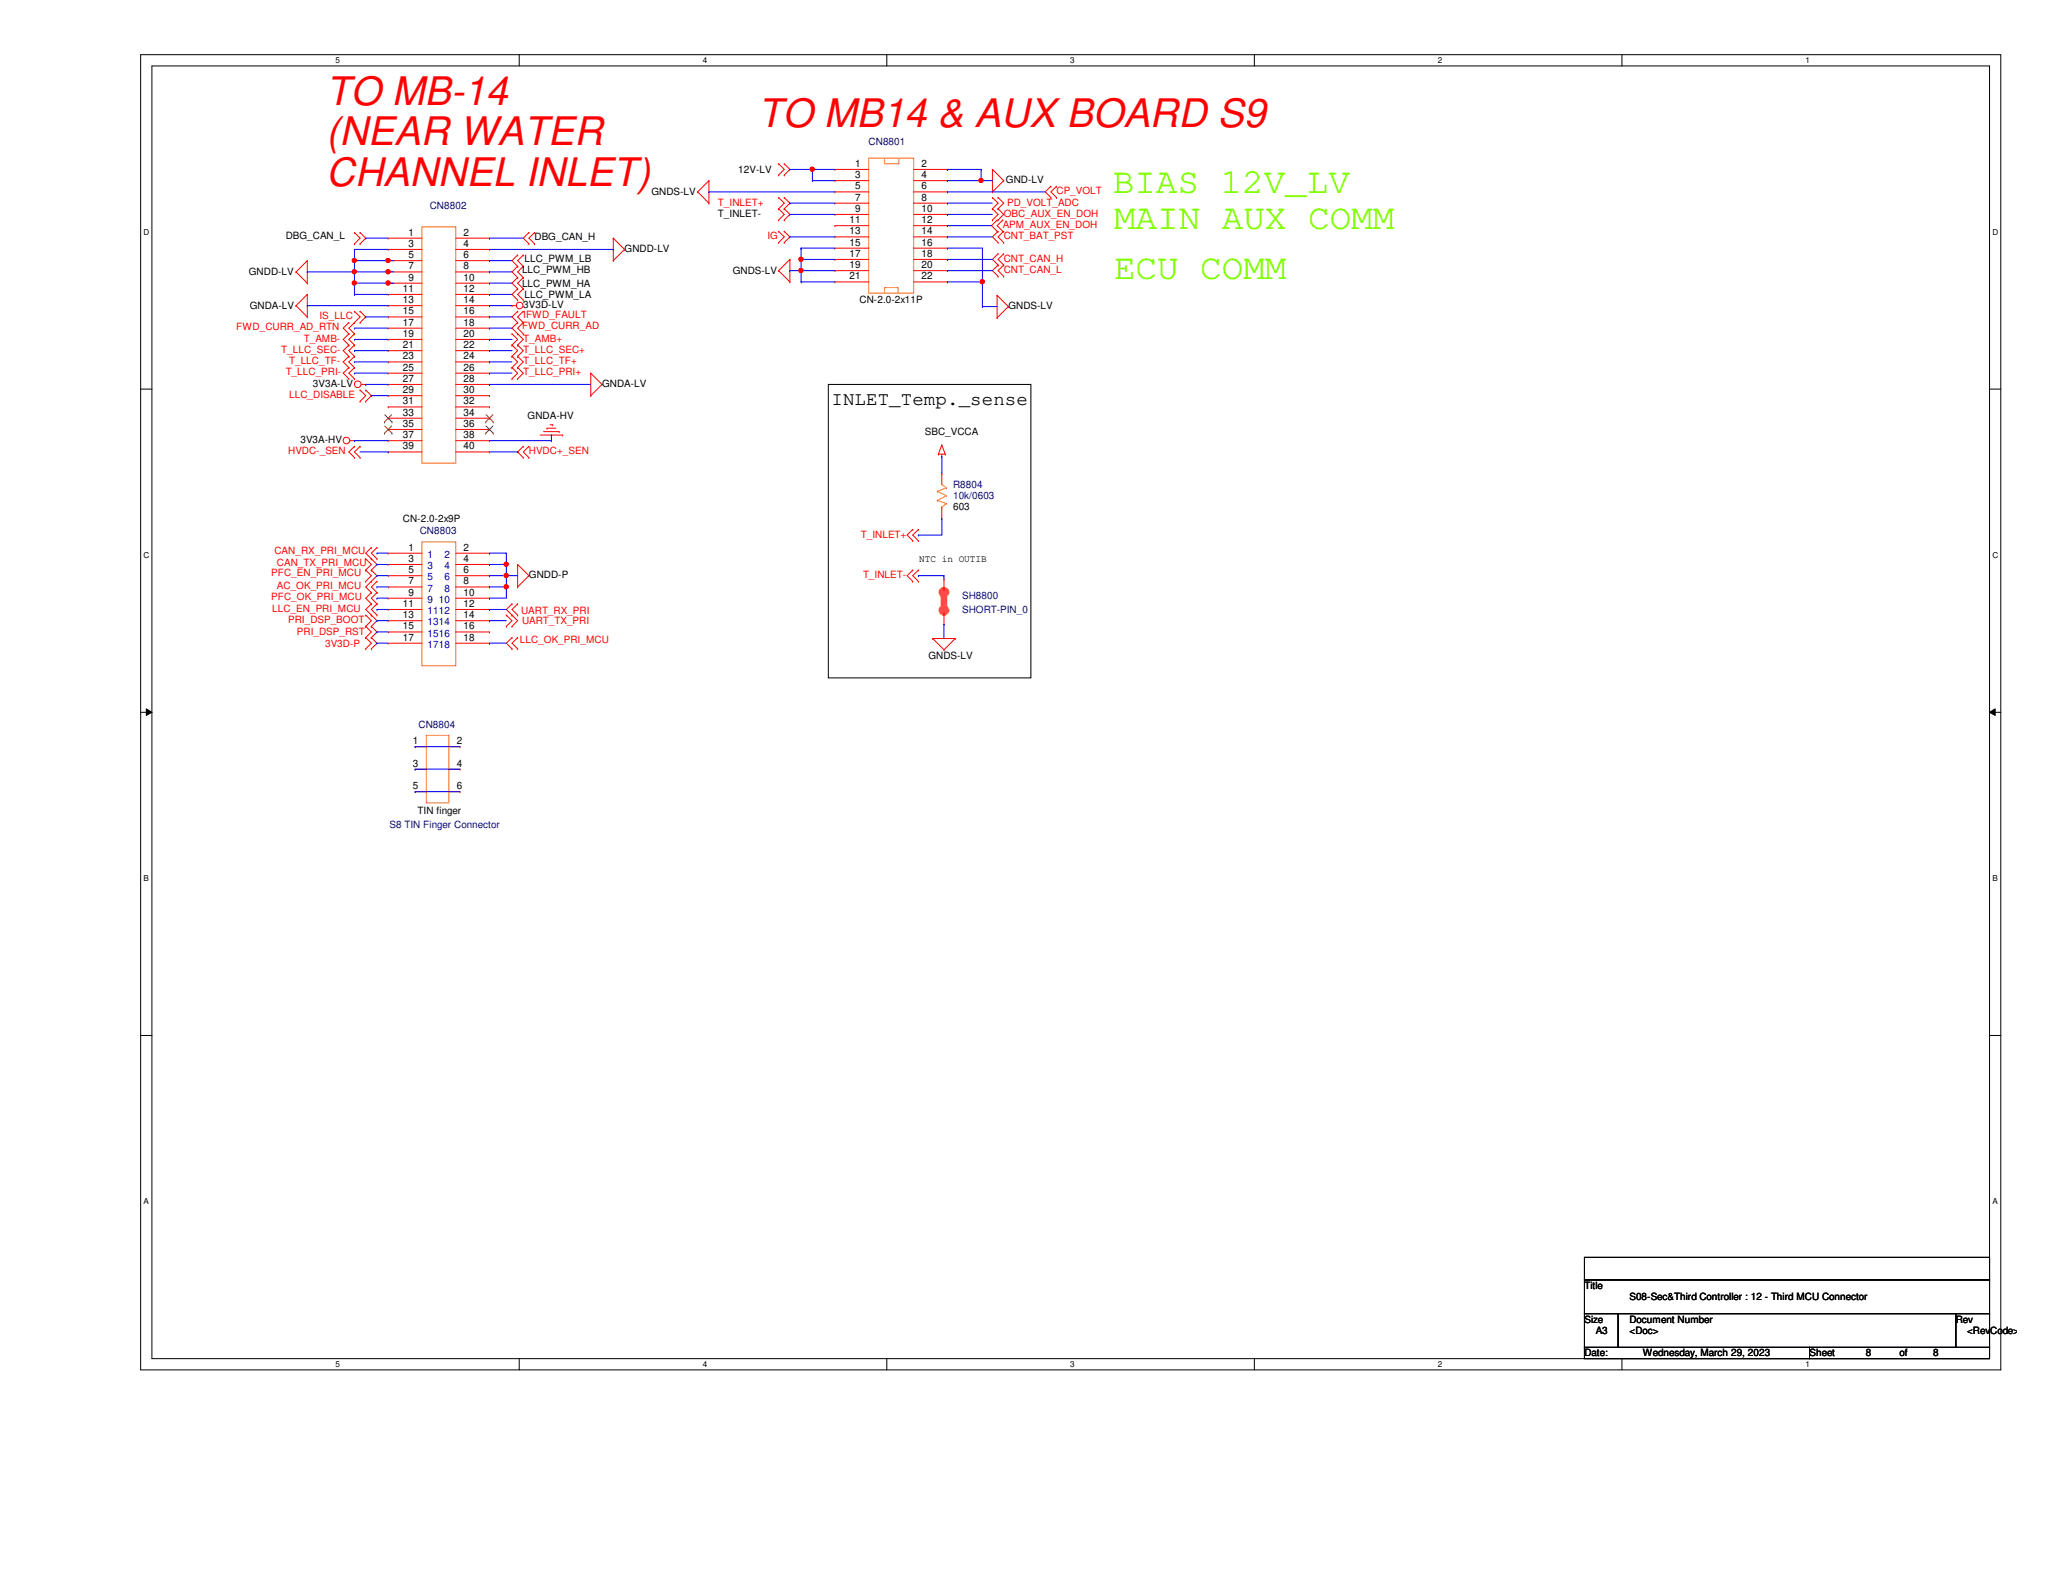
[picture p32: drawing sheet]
<svg xmlns="http://www.w3.org/2000/svg" width="279mm" height="216mm" viewBox="0 0 279 216" stroke-linecap="round" stroke-linejoin="round" font-family="sans-serif">
<defs><g id="words">
<g font-size="5.3" fill="#f00">
<text x="44.2" y="14.2">TO MB-14</text>
<text x="102.7" y="17.2">TO MB14 &amp; AUX BOARD S9</text>
<text x="44.2" y="19.7">(NEAR WATER</text>
<text x="44.2" y="25.2">CHANNEL INLET)</text>
</g>
<g font-size="4.9" fill="#80ff00">
<text x="150.7" y="26.2">BIAS 12V_LV</text>
<text x="150.9" y="31.1">MAIN AUX COMM</text>
<text x="150.9" y="37.8">ECU COMM</text>
</g>
<text font-size="2.6" x="112.6" y="54.9">INLET_Temp._sense</text>
<g font-size="1.4">
<text x="100" y="23.4">12V-LV</text>
<text x="115.8" y="22.6">1</text>
<text x="124.8" y="22.6">2</text>
<text x="88.2" y="26.5">GNDS-LV</text>
<text x="97.2" y="29.4">T_INLET-</text>
<text x="115.8" y="24.1">3</text>
<text x="115.8" y="25.7">5</text>
<text x="115.8" y="27.2">7</text>
<text x="115.8" y="28.7">9</text>
<text x="124.8" y="24.1">4</text>
<text x="124.8" y="25.7">6</text>
<text x="124.8" y="27.2">8</text>
<text x="124.8" y="28.7">10</text>
<text x="136.2" y="24.8">GND-LV</text>
<text x="38.7" y="32.4">DBG_CAN_L</text>
<text x="55.3" y="31.9">1</text>
<text x="55.3" y="33.4">3</text>
<text x="55.3" y="35">5</text>
<text x="62.8" y="31.9">2</text>
<text x="62.8" y="33.4">4</text>
<text x="62.8" y="35">6</text>
<text x="71" y="35.5">LLC_PWM_LB</text>
<text x="72.4" y="32.6">DBG_CAN_H</text>
<text x="84.6" y="34.1">GNDD-LV</text>
<text x="115.1" y="30.2">11</text>
<text x="115.1" y="31.7">13</text>
<text x="115.1" y="33.3">15</text>
<text x="115.1" y="34.8">17</text>
<text x="124.8" y="30.2">12</text>
<text x="124.8" y="31.7">14</text>
<text x="124.8" y="33.3">16</text>
<text x="124.8" y="34.8">18</text>
<text x="33.7" y="37.3">GNDD-LV</text>
<text x="33.8" y="41.9">GNDA-LV</text>
<text x="54.6" y="39.5">11</text>
<text x="54.6" y="41.1">13</text>
<text x="55.3" y="36.5">7</text>
<text x="55.3" y="38">9</text>
<text x="62.8" y="36.5">8</text>
<text x="62.8" y="38">10</text>
<text x="62.8" y="39.5">12</text>
<text x="62.8" y="41.1">14</text>
<text x="70.7" y="37">LLC_PWM_HB</text>
<text x="70.7" y="38.8">LLC_PWM_HA</text>
<text x="70.9" y="41.7">3V3D-LV</text>
<text x="71" y="40.3">LLC_PWM_LA</text>
<text x="99.2" y="37.1">GNDS-LV</text>
<text x="115.1" y="36.3">19</text>
<text x="115.1" y="37.8">21</text>
<text x="116.4" y="41.1">CN-2.0-2x11P</text>
<text x="124.8" y="36.3">20</text>
<text x="124.8" y="37.8">22</text>
<text x="136.6" y="41.9">GNDS-LV</text>
<text x="54.6" y="42.6">15</text>
<text x="54.6" y="44.1">17</text>
<text x="54.6" y="45.6">19</text>
<text x="54.6" y="47.2">21</text>
<text x="62.8" y="42.6">16</text>
<text x="62.8" y="44.1">18</text>
<text x="62.8" y="45.6">20</text>
<text x="62.8" y="47.2">22</text>
<text x="42.4" y="52.4">3V3A-LV</text>
<text x="54.6" y="48.7">23</text>
<text x="54.6" y="50.2">25</text>
<text x="54.6" y="51.7">27</text>
<text x="54.6" y="53.3">29</text>
<text x="62.8" y="48.7">24</text>
<text x="62.8" y="50.2">26</text>
<text x="62.8" y="51.7">28</text>
<text x="62.8" y="53.3">30</text>
<text x="81.5" y="52.4">GNDA-LV</text>
<text x="40.7" y="60">3V3A-HV</text>
<text x="54.6" y="54.8">31</text>
<text x="54.6" y="56.3">33</text>
<text x="54.6" y="57.8">35</text>
<text x="54.6" y="59.4">37</text>
<text x="62.8" y="54.8">32</text>
<text x="62.8" y="56.3">34</text>
<text x="62.8" y="57.8">36</text>
<text x="62.8" y="59.4">38</text>
<text x="71.5" y="56.8">GNDA-HV</text>
<text x="125.3" y="58.9">SBC_VCCA</text>
<text x="54.6" y="60.9">39</text>
<text x="62.8" y="60.9">40</text>
<text x="54.6" y="70.7">CN-2.0-2x9P</text>
<text x="129.1" y="69.1">603</text>
<text x="55.3" y="74.6">1</text>
<text x="55.3" y="76.1">3</text>
<text x="55.3" y="77.6">5</text>
<text x="62.8" y="74.6">2</text>
<text x="62.8" y="76.1">4</text>
<text x="62.8" y="77.6">6</text>
<text x="124.5" y="76.1">NTC in OUTIB</text>
<text x="54.6" y="82.2">11</text>
<text x="54.6" y="83.7">13</text>
<text x="55.3" y="79.2">7</text>
<text x="55.3" y="80.7">9</text>
<text x="62.8" y="79.2">8</text>
<text x="62.8" y="80.7">10</text>
<text x="62.8" y="82.2">12</text>
<text x="62.8" y="83.7">14</text>
<text x="71.6" y="78.3">GNDD-P</text>
<text x="54.6" y="85.3">15</text>
<text x="54.6" y="86.8">17</text>
<text x="62.8" y="85.3">16</text>
<text x="62.8" y="86.8">18</text>
<text x="125.7" y="89.2">GNDS-LV</text>
<text x="55.9" y="100.8">1</text>
<text x="61.8" y="100.8">2</text>
<text x="55.9" y="103.8">3</text>
<text x="55.9" y="106.9">5</text>
<text x="61.8" y="103.8">4</text>
<text x="61.8" y="106.9">6</text>
<text x="56.6" y="110.3">TIN finger</text>
<text x="214.6" y="174.6">Title</text>
<text x="214.6" y="179.2">Size</text>
<text x="220.7" y="179.2">Document Number</text>
<text x="220.7" y="176.1">S08-Sec&amp;Third Controller : 12 - Third MCU Connector</text>
<text x="264.9" y="179.2">Rev</text>
<text x="214.6" y="183.7">Date:</text>
<text x="216.1" y="180.7">A3</text>
<text x="220.7" y="180.7">&lt;Doc&gt;</text>
<text x="222.5" y="183.7">Wednesday, March 29, 2023</text>
<text x="245.1" y="183.7">Sheet</text>
<text x="252.7" y="183.7">8</text>
<text x="257.3" y="183.7">of</text>
<text x="261.8" y="183.7">8</text>
<text x="266.4" y="180.7">&lt;RevCode&gt;</text>
</g>
<g font-size="1.4" fill="#000080">
<text x="117.6" y="19.6">CN8801</text>
<text x="58.2" y="28.3">CN8802</text>
<text x="129.1" y="66.1">R8804</text>
<text x="129.1" y="67.6">10k/0603</text>
<text x="56.9" y="72.3">CN8803</text>
<text x="130.3" y="81.2">SH8800</text>
<text x="130.3" y="83">SHORT-PIN_0</text>
<text x="56.7" y="98.6">CN8804</text>
<text x="52.7" y="112.1">S8 TIN Finger Connector</text>
</g>
<g font-size="1.4" fill="#f00">
<text x="97.2" y="27.9">T_INLET+</text>
<text x="135.9" y="29.4">OBC_AUX_EN_DOH</text>
<text x="136.4" y="27.9">PD_VOLT_ADC</text>
<text x="143.1" y="26.3">CP_VOLT</text>
<text x="103.9" y="32.4">IG</text>
<text x="135.8" y="30.9">APM_AUX_EN_DOH</text>
<text x="135.9" y="32.4">CNT_BAT_PST</text>
<text x="135.9" y="35.5">CNT_CAN_H</text>
<text x="135.9" y="37">CNT_CAN_L</text>
<text x="32" y="44.7">FWD_CURR_AD_RTN</text>
<text x="38.1" y="47.8">T_LLC_SEC-</text>
<text x="41.1" y="46.3">T_AMB-</text>
<text x="43.3" y="43.2">IS_LLC</text>
<text x="70.7" y="44.6">FWD_CURR_AD</text>
<text x="70.9" y="43.1">IFWD_FAULT</text>
<text x="70.9" y="47.8">T_LLC_SEC+</text>
<text x="70.9" y="46.3">T_AMB+</text>
<text x="38.7" y="50.8">T_LLC_PRI-</text>
<text x="39.2" y="49.3">T_LLC_TF-</text>
<text x="39.2" y="53.9">LLC_DISABLE</text>
<text x="70.9" y="50.8">T_LLC_PRI+</text>
<text x="70.9" y="49.3">T_LLC_TF+</text>
<text x="39" y="61.5">HVDC-_SEN</text>
<text x="71.6" y="61.5">HVDC+_SEN</text>
<text x="36.7" y="78">PFC_EN_PRI_MCU</text>
<text x="37.2" y="75.1">CAN_RX_PRI_MCU</text>
<text x="37.5" y="76.6">CAN_TX_PRI_MCU</text>
<text x="116.6" y="72.8">T_INLET+</text>
<text x="36.7" y="81.3">PFC_OK_PRI_MCU</text>
<text x="36.9" y="82.8">LLC_EN_PRI_MCU</text>
<text x="37.5" y="79.8">AC_OK_PRI_MCU</text>
<text x="70.6" y="83.1">UART_RX_PRI</text>
<text x="116.9" y="78.3">T_INLET-</text>
<text x="39" y="84.4">PRI_DSP_BOOT</text>
<text x="40.2" y="86.1">PRI_DSP_RST</text>
<text x="44" y="87.6">3V3D-P</text>
<text x="70.4" y="87.1">LLC_OK_PRI_MCU</text>
<text x="70.7" y="84.5">UART_TX_PRI</text>
</g>
<g font-size="1.4" fill="#0000a0">
<text x="57.9" y="75.6">1</text>
<text x="57.9" y="77.1">3</text>
<text x="60.2" y="75.6">2</text>
<text x="60.2" y="77.1">4</text>
<text x="57.9" y="78.6">5</text>
<text x="57.9" y="80.1">7</text>
<text x="57.9" y="81.7">9</text>
<text x="57.9" y="83.2">1112</text>
<text x="59.4" y="81.7">10</text>
<text x="60.2" y="78.6">6</text>
<text x="60.2" y="80.1">8</text>
<text x="57.9" y="84.7">1314</text>
<text x="57.9" y="86.2">1516</text>
<text x="57.9" y="87.8">1718</text>
</g>
<g font-size="1.1">
<text x="45.4" y="8.6">5</text>
<text x="95.2" y="8.6">4</text>
<text x="144.9" y="8.6">3</text>
<text x="194.7" y="8.6">2</text>
<text x="244.5" y="8.6">1</text>
<text x="19.4" y="31.8">D</text>
<text x="269.8" y="31.8">D</text>
<text x="19.4" y="75.6">C</text>
<text x="269.8" y="75.6">C</text>
<text x="19.4" y="119.3">B</text>
<text x="269.8" y="119.3">B</text>
<text x="19.4" y="163.1">A</text>
<text x="269.8" y="163.1">A</text>
<text x="45.4" y="185.2">5</text>
<text x="95.2" y="185.2">4</text>
<text x="144.9" y="185.2">3</text>
<text x="194.7" y="185.2">2</text>
<text x="244.5" y="185.2">1</text>
</g>
</g></defs>
<path d="M19.1 7.4h251.9v178.1h-251.9zM20.6 8.9h248.9v175.1h-248.9z" fill="none" stroke="#000" stroke-width=".14"/>
<g fill="#fff">
<path d="M45.4 7.6h.6v1.2h-.6z"/>
<path d="M45.4 184.2h.6v1.2h-.6z"/>
</g>
<path d="M70.3 7.4v1.5M70.3 184v1.5" fill="none" stroke="#000" stroke-width=".14"/>
<g fill="#fff">
<path d="M95.2 7.6h.6v1.2h-.6z"/>
<path d="M95.2 184.2h.6v1.2h-.6z"/>
</g>
<path d="M120.1 7.4v1.5M120.1 184v1.5" fill="none" stroke="#000" stroke-width=".14"/>
<g fill="#fff">
<path d="M144.9 7.6h.6v1.2h-.6z"/>
<path d="M144.9 184.2h.6v1.2h-.6z"/>
</g>
<path d="M169.9 7.4v1.5M169.9 184v1.5" fill="none" stroke="#000" stroke-width=".14"/>
<g fill="#fff">
<path d="M194.7 7.6h.6v1.2h-.6z"/>
<path d="M194.7 184.2h.6v1.2h-.6z"/>
</g>
<path d="M219.7 7.4v1.5M219.7 184v1.5" fill="none" stroke="#000" stroke-width=".14"/>
<g fill="#fff">
<path d="M244.5 7.6h.6v1.2h-.6z"/>
<path d="M244.5 184.2h.6v1.2h-.6z"/>
<path d="M19.4 30.8h.8v1.2h-.8z"/>
<path d="M269.8 30.8h.8v1.2h-.8z"/>
<path d="M19.4 74.6h.8v1.2h-.8z"/>
<path d="M269.8 74.6h.8v1.2h-.8z"/>
</g>
<path d="M19.1 52.7h1.5M269.5 52.7h1.5" fill="none" stroke="#000" stroke-width=".14"/>
<g fill="#fff">
<path d="M19.4 118.4h.8v1.1h-.8z"/>
<path d="M269.8 118.4h.8v1.1h-.8z"/>
</g>
<path d="M19.1 96.5h1.5M19.8 96l.8 .5-.8 .4zM269.5 96.5l.7-.5v.9zM269.5 96.5h1.5" fill="none" stroke="#000" stroke-width=".14"/>
<path d="M19.8 96l.8 .5-.8 .4zM269.5 96.5l.7-.5v.9z" fill="#000"/>
<g fill="#fff">
<path d="M19.4 162.1h.8v1.2h-.8z"/>
<path d="M269.8 162.1h.8v1.2h-.8z"/>
</g>
<path d="M112.2 52.1h27.4v39.7h-27.4zM19.1 140.2h1.5M269.5 140.2h1.5M214.6 170.3h54.9v3.1h-54.9zM214.6 173.4h54.9v4.5h-54.9zM214.6 177.9h4.6v4.6h-4.6zM219.2 177.9h45.7v4.6h-45.7zM264.9 177.9h4.6v4.6h-4.6zM214.6 182.5h30.5v1.5h-30.5zM245.1 182.5h24.4v1.5h-24.4z" fill="none" stroke="#000" stroke-width=".14"/>
<g fill="none" stroke="#f00" stroke-width=".14">
<path d="M40.1 36.8h.1M40.1 36.8l1.5 1.6M41.6 38.4h.1M41.6 35.3h.1M41.6 39.9h.1M41.6 35.3v3.1M41.6 39.9v3M41.6 35.3l-1.5 1.5M41.6 39.9l-1.5 1.5M48 33h.1M48 31.5h.1M48 31.5l.8 .8-.8 .7"/>
<path d="M48.8 31.5h.1M48.8 33h.1M48.8 31.5l.7 .8-.7 .7M52.6 32.3h.1M52.6 33.8h.1M52.6 35.3h.1M52.6 36.8h.1M52.6 38.4h.1M52.6 39.9h.1M52.6 32.3h4.6M52.6 33.8h4.6M52.6 35.3h4.6"/>
<path d="M52.6 36.8h4.6M52.6 38.4h4.6M52.6 39.9h4.6M61.7 32.3h4.6M61.7 33.8h4.6M61.7 35.3h4.6M61.7 36.8h4.6M61.7 38.4h4.6M61.7 39.9h4.6M66.3 32.3h.1M66.3 33.8h.1M66.3 35.3h.1"/>
<path d="M66.3 36.8h.1M66.3 38.4h.1M66.3 39.9h.1M70.1 34.5h.1M70.1 36.1h.1M70.1 37.6h.1M70.1 39.1h.1M70.1 34.5l-.8 .8 .8 .8M70.1 36.1l-.8 .7 .8 .8M70.1 37.6l-.8 .8 .8 .7M70.1 39.1l-.8 .8 .8 .7M70.9 36.1h.1"/>
<path d="M70.9 34.5h.1M70.9 37.6h.1M70.9 39.1h.1M70.9 34.5l-.8 .8 .8 .8M70.9 36.1l-.8 .7 .8 .8M70.9 37.6l-.8 .8 .8 .7M70.9 39.1l-.8 .8 .8 .7M71.6 33h.1M71.6 31.5h.1M71.6 31.5l-.7 .8 .7 .7M72.4 31.5h.1M72.4 33h.1"/>
<path d="M72.4 31.5l-.8 .8 .8 .7M83.1 32.3h.1M83.1 35.3h.1M83.1 32.3v3M83.1 32.3l1.5 1.5M84.6 33.8h.1M84.6 33.8l-1.5 1.5M94.5 26h.1M94.5 26l1.5 1.5M96 24.5h.1M96 27.5h.1M96 24.5v3"/>
<path d="M96 24.5l-1.5 1.5M105.5 36.7h.1M105.5 22.2h.1M105.5 23.7h.1M105.5 28.3h.1M105.5 26.8h.1M105.5 29.8h.1M105.5 31.3h.1M105.5 32.9h.1M105.5 36.7l1.5 1.5M105.5 22.2l.7 .7-.7 .8M105.5 26.8l.7 .7-.7 .8"/>
<path d="M105.5 28.3l.7 .7-.7 .8M105.5 31.3l.7 .8-.7 .8M106.2 23.7h.1M106.2 22.2h.1M106.2 26.8h.1M106.2 28.3h.1M106.2 29.8h.1M106.2 32.9h.1M106.2 31.3h.1M106.2 22.2l.8 .7-.8 .8M106.2 26.8l.8 .7-.8 .8M106.2 28.3l.8 .7-.8 .8"/>
<path d="M106.2 31.3l.8 .8-.8 .8M107 35.1h.1M107 38.2h.1M107 35.1v3.1M107 35.1l-1.5 1.6M134.4 26h.1M134.4 22.9h.1M134.4 29.8h.1M134.4 28.3h.1M134.4 26.8h.1M134.4 22.9v3.1M134.4 22.9l1.5 1.6"/>
<path d="M134.4 28.3l.8 .7-.8 .8M134.4 26.8l.8 .7-.8 .8M135 29.8h.1M135 31.3h.1M135 29.8l-.7 .8 .7 .7M135.2 32.9h.1M135.2 31.3h.1M135.2 35.9h.1M135.2 34.4h.1M135.2 37.4h.1M135.2 29.8h.1M135.2 28.3h.1"/>
<path d="M135.2 26.8h.1M135.2 31.3l-.8 .8 .8 .8M135.2 34.4l-.8 .7 .8 .8M135.2 35.9l-.8 .8 .8 .7M135.2 28.3l.7 .7-.7 .8M135.2 26.8l.7 .7-.7 .8M135.8 31.3h.1M135.8 29.8h.1M135.8 29.8l-.8 .8 .8 .7M135.9 24.5h.1M135.9 31.3h.1M135.9 32.9h.1"/>
<path d="M135.9 34.4h.1M135.9 35.9h.1M135.9 37.4h.1M135.9 24.5l-1.5 1.5M135.9 31.3l-.7 .8 .7 .8M135.9 34.4l-.7 .7 .7 .8M135.9 35.9l-.7 .8 .7 .7M142.3 25.2h.1M142.3 26.8h.1M142.3 25.2l-.7 .8 .7 .8M143.1 26.8h.1M143.1 25.2h.1"/>
<path d="M143.1 25.2l-.8 .8 .8 .8M40.1 41.4h.1M40.1 41.4l1.5 1.5M41.6 42.9h.1M47.2 51.3h.1M47.2 49.8h.1M47.2 48.3h.1M47.2 46.7h.1M47.2 45.2h.1M47.2 43.7h.1M47.2 45.2l-.7 .8 .7 .7M47.2 49.8l-.7 .7 .7 .8"/>
<path d="M47.2 48.3l-.7 .7 .7 .8M47.2 46.7l-.7 .8 .7 .8M47.2 43.7l-.7 .7 .7 .8M47.4 59.7h.6M48 59.7h.1M48 42.2h.1M48 43.7h.1M48 51.3h.1M48 49.8h.1M48 48.3h.1M48 46.7h.1M48 45.2h.1"/>
<path d="M48 42.2l.8 .7-1.6 1.5 .8 .8M48 49.8l-.8 .7 .8 .8M48 48.3l-.8 .7 .8 .8M48 46.7l-.8 .8 .8 .8M48 45.2l-.8 .8 .8 .7M48.8 43.7h.1M48.8 42.2h.1M48.8 54.4h.1M48.8 52.8h.1M48.8 52.8l.7 .8-.7 .8M48.8 42.2l.7 .7-.7 .8M48.9 52.1h.6"/>
<path d="M49.5 52.1h.1M49.5 52.8h.1M49.5 54.4h.1M49.5 52.8l.8 .8-.8 .8M52.6 41.4h.1M52.6 42.9h.1M52.6 44.4h.1M52.6 46h.1M52.6 47.5h.1M52.6 49h.1M52.6 50.5h.1M52.6 52.1h.1"/>
<path d="M52.6 53.6h.1M52.6 55.1h.1M52.6 56.6h.1M52.6 58.2h.1M52.6 59.7h.1M52.6 59.7h4.6M52.6 52.1h4.6M52.6 41.4h4.6M52.6 42.9h4.6M52.6 44.4h4.6M52.6 46h4.6M52.6 47.5h4.6"/>
<path d="M52.6 49h4.6M52.6 50.5h4.6M52.6 53.6h4.6M52.6 55.1h4.6M52.6 56.6h4.6M52.6 58.2h4.6M61.7 59.7h4.6M61.7 52.1h4.6M61.7 41.4h4.6M61.7 42.9h4.6M61.7 44.4h4.6M61.7 46h4.6"/>
<path d="M61.7 47.5h4.6M61.7 49h4.6M61.7 50.5h4.6M61.7 53.6h4.6M61.7 55.1h4.6M61.7 56.6h4.6M61.7 58.2h4.6M66.3 41.4h.1M66.3 42.9h.1M66.3 44.4h.1M66.3 46h.1M66.3 47.5h.1"/>
<path d="M66.3 49h.1M66.3 50.5h.1M66.3 52.1h.1M66.3 53.6h.1M66.3 55.1h.1M66.3 56.6h.1M66.3 58.2h.1M66.3 59.7h.1M69.3 41.4h.1M69.3 51.3h.1M69.3 49.8h.1M69.3 48.3h.1"/>
<path d="M69.3 46.7h.1M69.3 45.2h.1M69.3 41.4h.6M69.3 49.8l.8 .7-.8 .8M69.3 48.3l.8 .7-.8 .8M69.3 46.7l.8 .8-.8 .8M69.3 45.2l.8 .8-.8 .7M70.1 40.6h.1M70.1 43.7h.1M70.1 42.2h.1M70.1 45.2h.1M70.1 51.3h.1"/>
<path d="M70.1 49.8h.1M70.1 48.3h.1M70.1 46.7h.1M70.1 46.7l.8 .8-.8 .8M70.1 42.2l-.8 .7 .8 .8M70.1 43.7l-.8 .7 .8 .8M70.1 49.8l.8 .7-.8 .8M70.1 48.3l.8 .7-.8 .8M70.1 45.2l.8 .8-.8 .7M70.9 40.6h.1M70.9 42.2h.1M70.9 43.7h.1"/>
<path d="M70.9 45.2h.1M70.9 42.2l-.8 .7 .8 .8M70.9 43.7l-.8 .7 .8 .8M73.2 58.9h3M73.6 58.5h2.1M74.1 58h.1M74.1 58h1.2M74.5 57.5h.3M74.8 57.5h.1M75.7 58.5h.1M76.2 58.9h.1M80 50.5h.1"/>
<path d="M80 53.6h.1M80 50.5v3.1M80 50.5l1.5 1.6M81.5 52.1h.1M81.5 52.1l-1.5 1.5M135 43.1h.1M135 40h.1M135 40v3.1M135 40l1.6 1.5M136.6 41.5h.1M136.6 41.5l-1.6 1.6M48 60.5h.1"/>
<path d="M48 62h.1M48 60.5l-.8 .7 .8 .8M48.8 60.5h.1M48.8 62h.1M48.8 60.5l-.8 .7 .8 .8M49.5 75.7h.1M49.5 77.2h.1M49.5 78.7h.1M49.5 75.7l.8 .8-.8 .7M49.5 77.2l.8 .8-.8 .7M50.3 74.2h.1M50.3 75.7h.1"/>
<path d="M50.3 77.2h.1M50.3 78.7h.1M50.3 74.2l-.8 .7 1.6 1.6-.8 .7M50.3 77.2l.8 .8-1.6 1.5 .8 .8M51.1 74.2h.1M51.1 75.7h.1M51.1 78.7h.1M51.1 74.2l-.8 .7 .8 .8M51.1 78.7l-.8 .8 .8 .8M52.6 61.2h.1M52.6 61.2h4.6M61.7 61.2h4.6"/>
<path d="M66.3 61.2h.1M70.1 79.5h.1M70.1 76.5h.1M70.1 76.5v3M70.1 76.5l1.5 1.5M70.9 62h.1M70.9 60.5h.1M70.9 60.5l-.8 .7 .8 .8M71.6 78h.1M71.6 60.5h.1M71.6 62h.1M71.6 78l-1.5 1.5"/>
<path d="M71.6 60.5l-.7 .7 .7 .8M123.6 73.2h.1M123.6 71.7h.1M123.6 78.7h.1M123.6 77.2h.1M123.6 71.7l-.7 .8 .7 .7M123.6 77.2l-.7 .8 .7 .7M124.4 73.2h.1M124.4 71.7h.1M124.4 78.7h.1M124.4 77.2h.1M124.4 71.7l-.8 .8 .8 .7"/>
<path d="M124.4 77.2l-.8 .8 .8 .7M127.1 61.5h.1M127.1 61.5h.9M127.6 61.8h.1M127.6 60.3h.1M127.6 64.1h.1M127.6 70.2h.1M127.6 61.5v.3M127.6 64.1v1.5M127.6 68.7v1.5M127.6 60.3l-.5 1.2M127.6 60.3l.4 1.2"/>
<path d="M128 61.5h.1M49.5 83.3h.1M49.5 84.8h.1M49.5 86.4h.1M49.5 87.9h.1M49.5 83.3l.8 .8-.8 .7M49.5 84.8l.8 .8-.8 .8M49.5 86.4l.8 .7-.8 .8M50.3 80.3h.1M50.3 81.8h.1M50.3 83.3h.1M50.3 84.8h.1"/>
<path d="M50.3 86.4h.1M50.3 87.9h.1M50.3 81.8l-.8 .7 .8 .8M50.3 80.3l-.8 .7 .8 .8M50.3 83.3l.8 .8-.8 .7M50.3 84.8l.8 .8-.8 .8M50.3 86.4l.8 .7-.8 .8M51.1 80.3h.1M51.1 81.8h.1M51.1 83.3h.1M51.1 80.3l-.8 .7 .8 .8M51.1 81.8l-.8 .7 .8 .8"/>
<path d="M68.6 83.3h.1M68.6 84.8h.1M68.6 83.3l.7 .8-.7 .7M69.3 81.8h.1M69.3 83.3h.1M69.3 84.8h.1M69.3 87.9h.1M69.3 86.4h.1M69.3 81.8l-.7 .7 1.5 1.6-.8 .7M69.3 86.4l-.7 .7 .7 .8M70.1 83.3h.1M70.1 81.8h.1"/>
<path d="M70.1 86.4h.1M70.1 87.9h.1M70.1 81.8l-.8 .7 .8 .8M70.1 86.4l-.8 .7 .8 .8M126.3 86.5h.1M126.3 86.5h3.1M126.3 86.5l1.5 1.5M127.8 88h.1M129.4 86.5h.1M129.4 86.5l-1.6 1.5M56.2 101.1h.1M56.2 104.2h.1"/>
<path d="M56.2 107.2h.1M56.2 101.1h1.5M56.2 104.2h1.5M56.2 107.2h1.5M60.8 101.1h1.5M60.8 104.2h1.5M60.8 107.2h1.5M62.3 101.1h.1M62.3 104.2h.1M62.3 107.2h.1"/>
<circle cx="46.9" cy="59.7" r=".45"/>
<circle cx="48.4" cy="52" r=".45"/>
<circle cx="70.4" cy="41.4" r=".45"/>
</g>
<g fill="none" stroke="#f88607" stroke-width=".14">
<path d="M57.2 30.7h4.5v32h-4.5zM127 66.5h.1M127 67.8h.1M127 66.5l1.2 .6M127 67.8l1.2 .4M127.6 68.7h.1M127.6 65.6l.6 .5M128.2 66.1h.1M128.2 67.1h.1M128.2 68.2h.1M128.2 66.1l-1.2 .4M128.2 67.1l-1.2 .7"/>
<path d="M128.2 68.2l-.6 .5M57.7 99.6h3.1v9.2h-3.1z"/>
</g>
<g fill="none" stroke="#804000" stroke-width=".14">
<path d="M52.1 57.1h.1M52.1 58.7h.1M52.1 56.2l1 .9M52.1 57.7l1 1M53 56.2l-.9 .9M53 57.7l-.9 1M53.1 57.1h.1M53.1 58.7h.1M65.8 57.1h.1M65.8 58.7h.1M65.8 56.2l1 .9M65.8 57.7l1 1"/>
<path d="M66.8 56.2l-1 .9M66.8 57.7l-1 1M66.8 57.1h.1M66.8 58.7h.1"/>
</g>
<path d="M127.8 80.3v2.4" fill="none" stroke="#f88607" stroke-width=".89"/>
<circle cx="127.8" cy="80.3" r=".44" fill="#f88607"/>
<path d="M127.7 80a.29 .29 0 0 0-.1 .4 .29 .29 0 0 0 .4 0 .29 .29 0 0 0 0-.4h-.2M127.7 82.4a.31 .31 0 0 0-.1 .3 .31 .31 0 0 0 .2 .3 .3 .3 0 0 0 .3-.3 .3 .3 0 0 0-.3-.3" fill="none" stroke="#f88607" stroke-width=".89"/>
<path d="M117.6 21.4h6.1v18.3h-6.1zM119.8 21.4v.8h2v-.8M119.8 39.7v-.8h1.8v.8M57.2 73.4h4.5v16.8h-4.5zM127.7 80a.29 .29 0 0 0-.1 .4 .29 .29 0 0 0 .4 0 .29 .29 0 0 0 0-.4h-.2" fill="none" stroke="#f88607" stroke-width=".14"/>
<g fill="none" stroke="#f00" stroke-width=".14">
<path d="M113.1 22.9h.1M113.1 24.5h.1M113.1 26h.1M113.1 27.5h.1M113.1 29h.1M113.1 30.6h.1M113.1 32.1h.1M113.1 33.6h.1M113.1 35.1h.1M113.1 36.7h.1M113.1 38.2h.1M113.1 22.9h4.5"/>
<path d="M113.1 24.5h4.5M113.1 26h4.5M113.1 27.5h4.5M113.1 29h4.5M113.1 30.6h4.5M113.1 32.1h4.5M113.1 33.6h4.5M113.1 35.1h4.5M113.1 36.7h4.5M113.1 38.2h4.5M123.7 22.9h4.6M123.7 24.5h4.6"/>
<path d="M123.7 26h4.6M123.7 27.5h4.6M123.7 29h4.6M123.7 30.6h4.6M123.7 32.1h4.6M123.7 33.6h4.6M123.7 35.1h4.6M123.7 36.7h4.6M123.7 38.2h4.6M128.3 22.9h.1M128.3 24.5h.1M128.3 26h.1"/>
<path d="M128.3 27.5h.1M128.3 29h.1M128.3 30.6h.1M128.3 32.1h.1M128.3 33.6h.1M128.3 35.1h.1M128.3 36.7h.1M128.3 38.2h.1M52.6 74.9h.1M52.6 76.5h.1M52.6 78h.1M52.6 79.5h.1"/>
<path d="M52.6 74.9h4.6M52.6 76.5h4.6M52.6 78h4.6M52.6 79.5h4.6M61.7 74.9h4.6M61.7 76.5h4.6M61.7 78h4.6M61.7 79.5h4.6M66.3 74.9h.1M66.3 76.5h.1M66.3 78h.1M66.3 79.5h.1"/>
<path d="M127.8 78.4h.1M127.8 78.4v1.6M52.6 81h.1M52.6 82.5h.1M52.6 84.1h.1M52.6 85.6h.1M52.6 87.1h.1M52.6 81h4.6M52.6 82.5h4.6M52.6 84.1h4.6M52.6 85.6h4.6M52.6 87.1h4.6"/>
<path d="M61.7 81h4.6M61.7 82.5h4.6M61.7 84.1h4.6M61.7 85.6h4.6M61.7 87.1h4.6M66.3 81h.1M66.3 82.5h.1M66.3 84.1h.1M66.3 85.6h.1M66.3 87.1h.1M127.8 84.5h.1M127.8 83v1.5"/>
</g>
<g fill="none" stroke="#00f" stroke-width=".14">
<path d="M48 33.8h.1M48 35.3h.1M48 33.8h4.6M48 33.8v3M48 35.3h4.6M49.5 32.3h.1M49.5 32.3h3.1M66.3 32.3h.1M66.3 32.3h4.6M124.4 72.5h.1M124.4 78h.1M124.4 78h3.4"/>
<path d="M127.6 61.8h.1M127.6 70.2h.1M127.6 61.8v2.3M127.6 70.2v2.3h-3.2M127.8 78h.1M127.8 78v.4M127.8 84.5h.1M127.8 84.5v2"/>
</g>
<circle cx="52.5" cy="35.3" r=".29" fill="#f00"/>
<circle cx="52.5" cy="35.3" r=".29" fill="none" stroke="#f00" stroke-width=".14"/>
<circle cx="48" cy="35.3" r=".29" fill="#f00"/>
<circle cx="48" cy="35.3" r=".29" fill="none" stroke="#f00" stroke-width=".14"/>
<path d="M48 36.8h.1M48 36.8v1.6M48 36.8h4.6M52.6 35.3h.1M52.6 35.3h.7M66.3 35.3h.1M66.3 35.3h3" fill="none" stroke="#00f" stroke-width=".14"/>
<circle cx="52.5" cy="36.8" r=".29" fill="#f00"/>
<circle cx="52.5" cy="36.8" r=".29" fill="none" stroke="#f00" stroke-width=".14"/>
<circle cx="48" cy="36.8" r=".29" fill="#f00"/>
<circle cx="48" cy="36.8" r=".29" fill="none" stroke="#f00" stroke-width=".14"/>
<path d="M48 38.4h.1M48 38.4h4.6M52.6 36.8h.1M52.6 36.8h.7M66.3 36.8h.1M66.3 36.8h3" fill="none" stroke="#00f" stroke-width=".14"/>
<circle cx="52.5" cy="38.3" r=".29" fill="#f00"/>
<circle cx="52.5" cy="38.3" r=".29" fill="none" stroke="#f00" stroke-width=".14"/>
<circle cx="48" cy="38.3" r=".29" fill="#f00"/>
<circle cx="48" cy="38.3" r=".29" fill="none" stroke="#f00" stroke-width=".14"/>
<g fill="none" stroke="#00f" stroke-width=".14">
<path d="M41.6 36.8h.1M41.6 36.8h6.4M48 39.9h.1M48 39.9h4.6M52.6 38.4h.1M52.6 38.4h.7M66.3 38.4h.1M66.3 39.9h.1M66.3 38.4h3M66.3 39.9h3M48 59.7h.1M48 59.7h4.6"/>
<path d="M49.5 52.1h.1M49.5 52.1h3.1M66.3 41.4h.1M66.3 42.9h.1M66.3 44.4h.1M66.3 52.1h.1M66.3 41.4h3M66.3 42.9h3M66.3 44.4h3M66.3 52.1h13.7M48.8 61.2h3.8M52.6 61.2h.1"/>
<path d="M66.3 74.9h.1M66.3 61.2h3.8M66.3 74.9h2.3M68.6 74.9h.1M68.6 74.9v1.6M70.1 61.2h.1"/>
</g>
<circle cx="68.5" cy="76.4" r=".29" fill="#f00"/>
<circle cx="68.5" cy="76.4" r=".29" fill="none" stroke="#f00" stroke-width=".14"/>
<path d="M66.3 76.5h.1M66.3 78h.1M66.3 76.5h2.3M68.6 76.5h.1M68.6 76.5v1.5h-2.3" fill="none" stroke="#00f" stroke-width=".14"/>
<circle cx="68.5" cy="78" r=".29" fill="#f00"/>
<circle cx="68.5" cy="78" r=".29" fill="none" stroke="#f00" stroke-width=".14"/>
<path d="M66.3 79.5h.1M68.6 78h.1M68.6 78h1.5M68.6 78v1.5h-2.3" fill="none" stroke="#00f" stroke-width=".14"/>
<circle cx="68.5" cy="79.5" r=".29" fill="#f00"/>
<circle cx="68.5" cy="79.5" r=".29" fill="none" stroke="#f00" stroke-width=".14"/>
<g fill="none" stroke="#00f" stroke-width=".14">
<path d="M66.3 33.8h16.8M83.1 33.8h.1M107 22.9h.1M107 22.9h3M49.5 42.9h.1M49.5 42.9h3.1M66.3 59.7h8.4M74.7 58.9h.1M74.7 59.7h.1M74.7 58.9v.8M51.1 74.9h.1M51.1 76.5h.1"/>
<path d="M51.1 78h.1M51.1 79.5h.1M51.1 74.9h1.5M51.1 76.5h1.5M51.1 78h1.5M51.1 79.5h1.5M68.6 79.5h.1M68.6 79.5v1.5h-2.3M51.1 81h.1M51.1 82.5h.1M51.1 84.1h.1M51.1 85.6h.1"/>
<path d="M51.1 87.1h.1M51.1 81h1.5M51.1 82.5h1.5M51.1 84.1h1.5M51.1 85.6h1.5M51.1 87.1h1.5M66.3 81h.1M66.3 82.5h.1M66.3 84.1h.1M66.3 87.1h.1M66.3 82.5h2.3M66.3 84.1h2.3"/>
<path d="M66.3 87.1h2.3"/>
</g>
<circle cx="110" cy="22.9" r=".29" fill="#f00"/>
<circle cx="110" cy="22.9" r=".29" fill="none" stroke="#f00" stroke-width=".14"/>
<path d="M110 22.9h.1M110 24.5h.1M110 22.9h3.1M110 22.9v1.6M110 24.5h3.1M128.3 22.9h.1M128.3 24.5h.1M128.3 22.9h4.6M132.9 22.9h.1M132.9 22.9v1.6h-4.6" fill="none" stroke="#00f" stroke-width=".14"/>
<circle cx="132.9" cy="24.4" r=".29" fill="#f00"/>
<circle cx="132.9" cy="24.4" r=".29" fill="none" stroke="#f00" stroke-width=".14"/>
<path d="M107 27.5h.1M107 29h.1M107 27.5h6.1M107 29h6.1M108.5 33.6h.1M108.5 33.6v1.5M128.3 32.1h.1M128.3 32.1h6.1M132.9 24.5h.1M132.9 24.5h1.5" fill="none" stroke="#00f" stroke-width=".14"/>
<circle cx="108.5" cy="35.1" r=".29" fill="#f00"/>
<circle cx="108.5" cy="35.1" r=".29" fill="none" stroke="#f00" stroke-width=".14"/>
<path d="M107 36.7h.1M108.5 33.6h.1M108.5 35.1h.1M108.5 33.6h4.6M108.5 35.1v1.6h-1.5M108.5 35.1h4.6M128.3 33.6h.1M128.3 35.1h.1M128.3 33.6h4.8M128.3 35.1h6.1M133.1 33.6h.1M133.1 33.6v4.6" fill="none" stroke="#00f" stroke-width=".14"/>
<circle cx="108.5" cy="36.6" r=".29" fill="#f00"/>
<circle cx="108.5" cy="36.6" r=".29" fill="none" stroke="#f00" stroke-width=".14"/>
<path d="M108.5 36.7h.1M108.5 38.2h.1M108.5 36.7h4.6M108.5 36.7v1.5M108.5 38.2h4.6M128.3 36.7h.1M128.3 38.2h.1M128.3 36.7h6.1M128.3 38.2h4.8" fill="none" stroke="#00f" stroke-width=".14"/>
<circle cx="133" cy="38.2" r=".29" fill="#f00"/>
<circle cx="133" cy="38.2" r=".29" fill="none" stroke="#f00" stroke-width=".14"/>
<g fill="none" stroke="#00f" stroke-width=".14">
<path d="M48 39.9h.1M48 38.4v1.5M96 26h.1M96 26h17.1M107 32.1h.1M107 32.1h6.1M128.3 29h.1M128.3 26h.1M128.3 27.5h.1M128.3 30.6h.1M128.3 26h13.3M128.3 29h6.1"/>
<path d="M128.3 27.5h6.1M128.3 30.6h6M133.1 38.2h.1M133.1 38.2v3.3M41.6 41.4h.1M41.6 41.4h11M48 50.5h.1M48 49h.1M48 47.5h.1M48 46h.1M48 44.4h.1M48 50.5h4.6"/>
<path d="M48 49h4.6M48 47.5h4.6M48 46h4.6M48 44.4h4.6M50.3 53.6h.1M50.3 53.6h2.3M66.3 50.5h.1M66.3 49h.1M66.3 47.5h.1M66.3 46h.1M66.3 50.5h3M66.3 49h3"/>
<path d="M66.3 47.5h3M66.3 46h3M133.1 41.5h.1M133.1 41.5h1.9M56.2 101.1h.1M56.2 104.2h.1M56.2 107.2h.1M56.2 101.1h6.1M56.2 104.2h6.1M56.2 107.2h6.1"/>
</g>
<circle cx="52.5" cy="35.3" r=".29" fill="#f00"/>
<circle cx="52.5" cy="35.3" r=".29" fill="none" stroke="#f00" stroke-width=".14"/>
<circle cx="48" cy="35.3" r=".29" fill="#f00"/>
<circle cx="48" cy="35.3" r=".29" fill="none" stroke="#f00" stroke-width=".14"/>
<circle cx="52.5" cy="36.8" r=".29" fill="#f00"/>
<circle cx="52.5" cy="36.8" r=".29" fill="none" stroke="#f00" stroke-width=".14"/>
<circle cx="48" cy="36.8" r=".29" fill="#f00"/>
<circle cx="48" cy="36.8" r=".29" fill="none" stroke="#f00" stroke-width=".14"/>
<circle cx="52.5" cy="38.3" r=".29" fill="#f00"/>
<circle cx="52.5" cy="38.3" r=".29" fill="none" stroke="#f00" stroke-width=".14"/>
<circle cx="48" cy="38.3" r=".29" fill="#f00"/>
<circle cx="48" cy="38.3" r=".29" fill="none" stroke="#f00" stroke-width=".14"/>
<circle cx="68.5" cy="76.4" r=".29" fill="#f00"/>
<circle cx="68.5" cy="76.4" r=".29" fill="none" stroke="#f00" stroke-width=".14"/>
<circle cx="68.5" cy="78" r=".29" fill="#f00"/>
<circle cx="68.5" cy="78" r=".29" fill="none" stroke="#f00" stroke-width=".14"/>
<circle cx="68.5" cy="79.5" r=".29" fill="#f00"/>
<circle cx="68.5" cy="79.5" r=".29" fill="none" stroke="#f00" stroke-width=".14"/>
<circle cx="110" cy="22.9" r=".29" fill="#f00"/>
<circle cx="110" cy="22.9" r=".29" fill="none" stroke="#f00" stroke-width=".14"/>
<circle cx="132.9" cy="24.4" r=".29" fill="#f00"/>
<circle cx="132.9" cy="24.4" r=".29" fill="none" stroke="#f00" stroke-width=".14"/>
<circle cx="108.5" cy="35.1" r=".29" fill="#f00"/>
<circle cx="108.5" cy="35.1" r=".29" fill="none" stroke="#f00" stroke-width=".14"/>
<circle cx="108.5" cy="36.6" r=".29" fill="#f00"/>
<circle cx="108.5" cy="36.6" r=".29" fill="none" stroke="#f00" stroke-width=".14"/>
<circle cx="133" cy="38.2" r=".29" fill="#f00"/>
<circle cx="133" cy="38.2" r=".29" fill="none" stroke="#f00" stroke-width=".14"/>
<use href="#words"/>
</svg>
